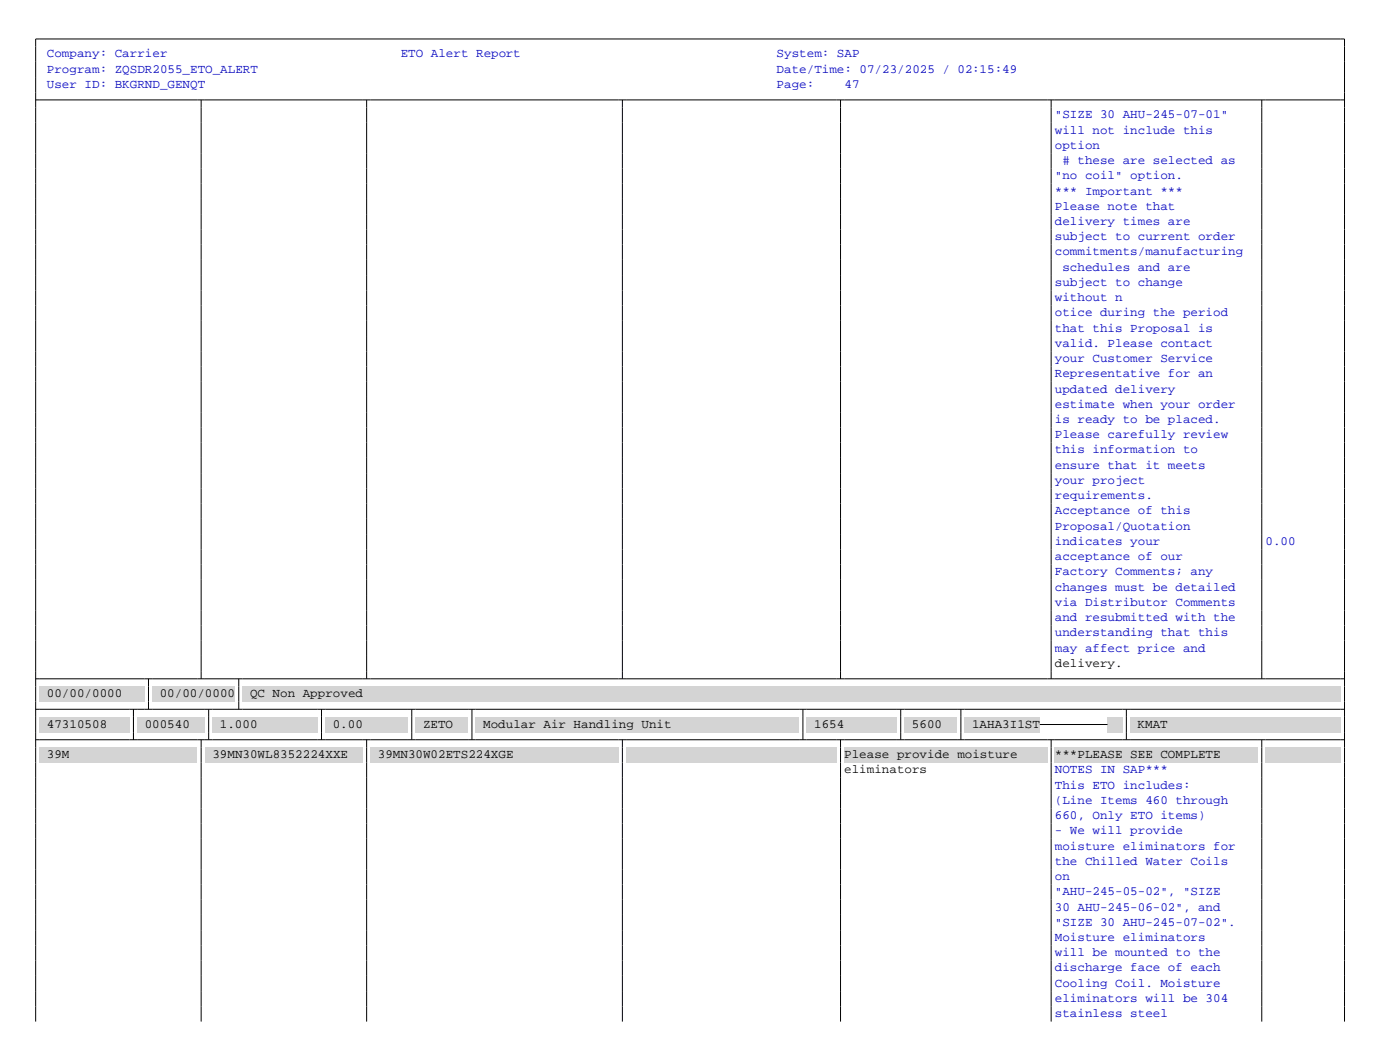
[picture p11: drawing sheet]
<svg xmlns="http://www.w3.org/2000/svg" width="279mm" height="210mm" viewBox="0 0 279 210" stroke-linecap="round" stroke-linejoin="round" font-family="sans-serif">
<defs><g id="words">
<g font-size="2.5" fill="#0000c0">
<text x="9.3" y="11.4">Company: Carrier</text>
<text x="79.9" y="11.4">ETO Alert Report</text>
<text x="154.8" y="11.4">System: SAP</text>
<text x="9.3" y="14.5">Program: ZQSDR2055_ETO_ALERT</text>
<text x="9.3" y="17.5">User ID: BKGRND_GENQT</text>
<text x="154.8" y="14.5">Date/Time: 07/23/2025 / 02:15:49</text>
<text x="154.8" y="17.5">Page:</text>
<text x="168.3" y="17.5">47</text>
<text x="210.3" y="23.6">&quot;SIZE 30 AHU-245-07-01&quot;</text>
<text x="210.3" y="26.6">will not include this</text>
<text x="210.3" y="29.6">option</text>
<text x="210.3" y="35.7">&quot;no coil&quot; option.</text>
<text x="211.8" y="32.7"># these are selected as</text>
<text x="210.3" y="38.7">*** Important ***</text>
<text x="210.3" y="41.8">Please note that</text>
<text x="210.3" y="44.8">delivery times are</text>
<text x="210.3" y="47.8">subject to current order</text>
<text x="210.3" y="50.9">commitments/manufacturing</text>
<text x="211.8" y="53.9">schedules and are</text>
<text x="210.3" y="56.9">subject to change</text>
<text x="210.3" y="60">without n</text>
<text x="210.3" y="63">otice during the period</text>
<text x="210.3" y="66">that this Proposal is</text>
<text x="210.3" y="69.1">valid. Please contact</text>
<text x="210.3" y="72.1">your Customer Service</text>
<text x="210.3" y="75.1">Representative for an</text>
<text x="210.3" y="78.2">updated delivery</text>
<text x="210.3" y="81.2">estimate when your order</text>
<text x="210.3" y="84.2">is ready to be placed.</text>
<text x="210.3" y="87.3">Please carefully review</text>
<text x="210.3" y="90.3">this information to</text>
<text x="210.3" y="93.3">ensure that it meets</text>
<text x="210.3" y="96.4">your project</text>
<text x="210.3" y="99.4">requirements.</text>
<text x="210.3" y="102.4">Acceptance of this</text>
<text x="210.3" y="105.5">Proposal/Quotation</text>
<text x="210.3" y="108.5">indicates your</text>
<text x="210.3" y="111.5">acceptance of our</text>
<text x="252.2" y="108.5">0.00</text>
<text x="210.3" y="114.6">Factory Comments; any</text>
<text x="210.3" y="117.6">changes must be detailed</text>
<text x="210.3" y="120.7">via Distributor Comments</text>
<text x="210.3" y="123.7">and resubmitted with the</text>
<text x="210.3" y="126.7">understanding that this</text>
<text x="210.3" y="129.8">may affect price and</text>
<text x="210.3" y="154">NOTES IN SAP***</text>
<text x="210.3" y="157.1">This ETO includes:</text>
<text x="210.3" y="160.1">(Line Items 460 through</text>
<text x="210.3" y="163.1">660, Only ETO items)</text>
<text x="210.3" y="166.2">- We will provide</text>
<text x="210.3" y="169.2">moisture eliminators for</text>
<text x="210.3" y="172.2">the Chilled Water Coils</text>
<text x="210.3" y="175.3">on</text>
<text x="210.3" y="178.3">&quot;AHU-245-05-02&quot;, &quot;SIZE</text>
<text x="210.3" y="181.3">30 AHU-245-06-02&quot;, and</text>
<text x="210.3" y="184.4">&quot;SIZE 30 AHU-245-07-02&quot;.</text>
<text x="210.3" y="187.4">Moisture eliminators</text>
<text x="210.3" y="190.4">will be mounted to the</text>
<text x="210.3" y="193.5">discharge face of each</text>
<text x="210.3" y="196.5">Cooling Coil. Moisture</text>
<text x="210.3" y="199.5">eliminators will be 304</text>
<text x="210.3" y="202.6">stainless steel</text>
</g>
<g font-size="2.5">
<text x="210.3" y="132.8">delivery.</text>
<text x="9.3" y="138.9">00/00/0000</text>
<text x="31.8" y="138.9">00/00/0000</text>
<text x="49.8" y="138.9">QC Non Approved</text>
<text x="9.3" y="144.9">47310508</text>
<text x="28.8" y="144.9">000540</text>
<text x="43.8" y="144.9">1.000</text>
<text x="66.3" y="144.9">0.00</text>
<text x="84.3" y="144.9">ZETO</text>
<text x="96.3" y="144.9">Modular Air Handling Unit</text>
<text x="162.3" y="144.9">1654</text>
<text x="181.8" y="144.9">5600</text>
<text x="193.8" y="144.9">1AHA3I1ST</text>
<text x="226.7" y="144.9">KMAT</text>
<text x="9.3" y="151">39M</text>
<text x="42.3" y="151">39MN30WL8352224XXE</text>
<text x="75.3" y="151">39MN30W02ETS224XGE</text>
<text x="168.3" y="151">Please provide moisture</text>
<text x="168.3" y="154">eliminators</text>
<text x="210.3" y="151">***PLEASE SEE COMPLETE</text>
</g>
</g></defs>
<path d="M7.1 19.9h260.9M40.1 19.9v115.3M73.1 19.9v115.3M124.1 19.9v115.3M167.5 19.9v115.3M209.5 19.9v115.3M251.5 19.9v115.3M7.1 136.7v-128.9h260.9v128.9M7.1 135.2h260.9M29.6 135.2v1.5M47.6 135.2v1.5" fill="none" stroke="#000" stroke-width=".2"/>
<g fill="#d4d4d4">
<path d="M7.8 136.7h21v3h-21z"/>
<path d="M30.3 136.7h16.5v3h-16.5z"/>
<path d="M48.3 136.7h218.9v3h-218.9z"/>
</g>
<g fill="none" stroke="#000" stroke-width=".2">
<path d="M7.1 136.7v6.1M29.6 136.7v4.6M47.6 136.7v4.6M268 136.7v6.1M7.1 141.3h260.9M26.6 141.3v1.5M41.6 141.3v1.5M64.1 141.3v1.5M82.1 141.3v1.5M94.1 141.3v1.5M160 141.3v1.5M179.5 141.3v1.5"/>
<path d="M191.5 141.3v1.5M224.5 141.3v1.5"/>
</g>
<g fill="#d4d4d4">
<path d="M7.8 142.8h18v3h-18z"/>
<path d="M27.3 142.8h13.5v3h-13.5z"/>
<path d="M42.3 142.8h21v3h-21z"/>
<path d="M64.8 142.8h16.5v3h-16.5z"/>
<path d="M82.8 142.8h10.5v3h-10.5z"/>
<path d="M94.8 142.8h64.5v3h-64.5z"/>
<path d="M160.8 142.8h18v3h-18z"/>
<path d="M180.3 142.8h10.5v3h-10.5z"/>
<path d="M192.3 142.8h15v3h-15z"/>
<path d="M220.8 142.8h2.9v3h-2.9z"/>
<path d="M225.2 142.8h42v3h-42z"/>
</g>
<g fill="none" stroke="#000" stroke-width=".2">
<path d="M7.1 142.8v6M7.1 147.3h260.9M26.6 142.8v4.5M40.1 147.3v1.5M41.6 142.8v4.5M64.1 142.8v4.5M73.1 147.3v1.5M82.1 142.8v4.5M94.1 142.8v4.5M124.1 147.3v1.5M160 142.8v4.5M167.5 147.3v1.5"/>
<path d="M179.5 142.8v4.5M191.5 142.8v4.5M207.3 144.3h13.5M209.5 147.3v1.5M224.5 142.8v4.5M251.5 147.3v1.5M268 142.8v6"/>
</g>
<g fill="#d4d4d4">
<path d="M7.8 148.8h31.5v3.1h-31.5z"/>
<path d="M40.8 148.8h31.5v3.1h-31.5z"/>
<path d="M73.8 148.8h49.5v3.1h-49.5z"/>
<path d="M124.8 148.8h42v3.1h-42z"/>
<path d="M168.3 148.8h40.5v3.1h-40.5z"/>
<path d="M210.3 148.8h40.4v3.1h-40.4z"/>
<path d="M252.2 148.8h15v3.1h-15z"/>
</g>
<path d="M7.1 148.8v54.6M40.1 148.8v54.6M73.1 148.8v54.6M124.1 148.8v54.6M167.5 148.8v54.6M209.5 148.8v54.6M251.5 148.8v54.6M268 148.8v54.6" fill="none" stroke="#000" stroke-width=".2"/>
<use href="#words"/>
</svg>
